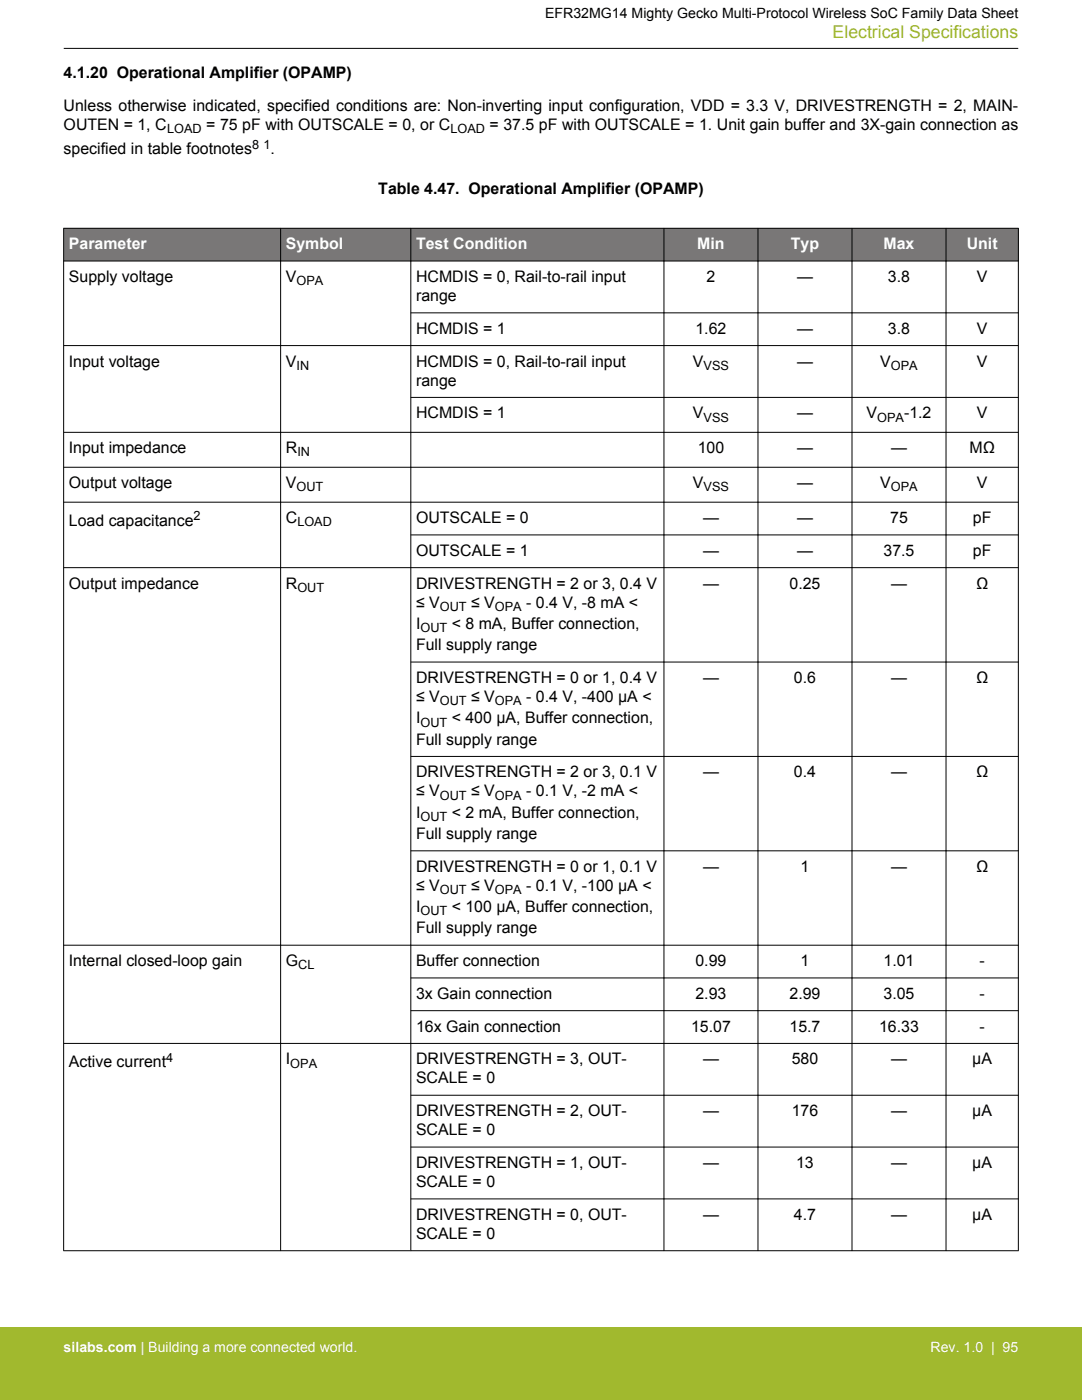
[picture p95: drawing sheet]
<svg xmlns="http://www.w3.org/2000/svg" width="216mm" height="279mm" viewBox="0 0 216 279" stroke-linecap="round" stroke-linejoin="round" font-family="sans-serif">
<defs><g id="words">
<text font-size="3.5" fill="#a1b92e" x="166.1" y="7.5">Electrical Specifications</text>
<g font-size="3.2">
<text x="12.7" y="15.5">4.1.20 Operational Amplifier (OPAMP)</text>
<text x="12.7" y="22.2">Unless otherwise indicated, specified conditions are: Non-inverting input configuration, VDD = 3.3 V, DRIVESTRENGTH = 2, MAIN-</text>
<text x="12.7" y="26">OUTEN = 1, C</text>
<text x="41.2" y="26">= 75 pF with OUTSCALE = 0, or C</text>
<text x="97.7" y="26">= 37.5 pF with OUTSCALE = 1. Unit gain buffer and 3X-gain connection as</text>
<text x="12.7" y="30.7">specified in table footnotes</text>
<text x="54" y="30.7">.</text>
<text x="75.5" y="38.7">Table 4.47. Operational Amplifier (OPAMP)</text>
<text x="13.7" y="56.3">Supply voltage</text>
<text x="57" y="56.3">V</text>
<text x="83" y="56.3">HCMDIS = 0, Rail-to-rail input</text>
<text x="141" y="56.3">2</text>
<text x="159" y="56.3">—</text>
<text x="177.2" y="56.3">3.8</text>
<text x="194.9" y="56.3">V</text>
<text x="83" y="60.1">range</text>
<text x="83" y="66.6">HCMDIS = 1</text>
<text x="138.8" y="66.6">1.62</text>
<text x="159" y="66.6">—</text>
<text x="177.2" y="66.6">3.8</text>
<text x="194.9" y="66.6">V</text>
<text x="13.7" y="73.1">Input voltage</text>
<text x="57" y="73.1">V</text>
<text x="83" y="73.1">HCMDIS = 0, Rail-to-rail input</text>
<text x="83" y="77">range</text>
<text x="138.3" y="73.1">V</text>
<text x="159" y="73.1">—</text>
<text x="175.6" y="73.1">V</text>
<text x="194.9" y="73.1">V</text>
<text x="83" y="83.5">HCMDIS = 1</text>
<text x="138.3" y="83.5">V</text>
<text x="159" y="83.5">—</text>
<text x="172.9" y="83.5">V</text>
<text x="180.4" y="83.5">-1.2</text>
<text x="194.9" y="83.5">V</text>
<text x="13.7" y="90.5">Input impedance</text>
<text x="57" y="90.5">R</text>
<text x="139.2" y="90.5">100</text>
<text x="159" y="90.5">—</text>
<text x="177.8" y="90.5">—</text>
<text x="193.4" y="90.5">MΩ</text>
<text x="13.7" y="97.4">Output voltage</text>
<text x="57" y="97.4">V</text>
<text x="138.3" y="97.4">V</text>
<text x="159" y="97.4">—</text>
<text x="175.6" y="97.4">V</text>
<text x="194.9" y="97.4">V</text>
<text x="13.7" y="104.9">Load capacitance</text>
<text x="57" y="104.4">C</text>
<text x="83" y="104.4">OUTSCALE = 0</text>
<text x="140.3" y="104.4">—</text>
<text x="159" y="104.4">—</text>
<text x="177.6" y="104.4">75</text>
<text x="194.1" y="104.4">pF</text>
<text x="83" y="110.9">OUTSCALE = 1</text>
<text x="140.3" y="110.9">—</text>
<text x="159" y="110.9">—</text>
<text x="176.3" y="110.9">37.5</text>
<text x="194.1" y="110.9">pF</text>
<text x="13.7" y="117.5">Output impedance</text>
<text x="57" y="117.5">R</text>
<text x="83" y="117.5">DRIVESTRENGTH = 2 or 3, 0.4 V</text>
<text x="140.3" y="117.5">—</text>
<text x="157.5" y="117.5">0.25</text>
<text x="177.8" y="117.5">—</text>
<text x="194.8" y="117.5">Ω</text>
<text x="83" y="121.3">≤ V</text>
<text x="83" y="125.5">I</text>
<text x="90.1" y="125.5">&lt; 8 mA, Buffer connection,</text>
<text x="94" y="121.3">≤ V</text>
<text x="105" y="121.3">- 0.4 V, -8 mA &lt;</text>
<text x="83" y="129.8">Full supply range</text>
<text x="83" y="136.3">DRIVESTRENGTH = 0 or 1, 0.4 V</text>
<text x="140.3" y="136.3">—</text>
<text x="158.4" y="136.3">0.6</text>
<text x="177.8" y="136.3">—</text>
<text x="194.8" y="136.3">Ω</text>
<text x="83" y="140.1">≤ V</text>
<text x="94" y="140.1">≤ V</text>
<text x="105" y="140.1">- 0.4 V, -400 µA &lt;</text>
<text x="83" y="148.6">Full supply range</text>
<text x="83" y="144.4">I</text>
<text x="90.1" y="144.4">&lt; 400 µA, Buffer connection,</text>
<text x="83" y="155.1">DRIVESTRENGTH = 2 or 3, 0.1 V</text>
<text x="140.3" y="155.1">—</text>
<text x="158.4" y="155.1">0.4</text>
<text x="177.8" y="155.1">—</text>
<text x="194.8" y="155.1">Ω</text>
<text x="83" y="159">≤ V</text>
<text x="94" y="159">≤ V</text>
<text x="105" y="159">- 0.1 V, -2 mA &lt;</text>
<text x="83" y="167.4">Full supply range</text>
<text x="83" y="163.2">I</text>
<text x="90.1" y="163.2">&lt; 2 mA, Buffer connection,</text>
<text x="83" y="174">DRIVESTRENGTH = 0 or 1, 0.1 V</text>
<text x="140.3" y="174">—</text>
<text x="159.7" y="174">1</text>
<text x="177.8" y="174">—</text>
<text x="194.8" y="174">Ω</text>
<text x="83" y="177.8">≤ V</text>
<text x="94" y="177.8">≤ V</text>
<text x="105" y="177.8">- 0.1 V, -100 µA &lt;</text>
<text x="83" y="182">I</text>
<text x="90.1" y="182">&lt; 100 µA, Buffer connection,</text>
<text x="83" y="186.3">Full supply range</text>
<text x="13.7" y="192.8">Internal closed-loop gain</text>
<text x="57" y="192.8">G</text>
<text x="83" y="192.8">Buffer connection</text>
<text x="138.8" y="192.8">0.99</text>
<text x="159.7" y="192.8">1</text>
<text x="176.3" y="192.8">1.01</text>
<text x="195.5" y="192.8">-</text>
<text x="83" y="199.4">3x Gain connection</text>
<text x="138.8" y="199.4">2.93</text>
<text x="157.5" y="199.4">2.99</text>
<text x="176.3" y="199.4">3.05</text>
<text x="195.5" y="199.4">-</text>
<text x="83" y="205.9">16x Gain connection</text>
<text x="137.9" y="205.9">15.07</text>
<text x="157.5" y="205.9">15.7</text>
<text x="175.4" y="205.9">16.33</text>
<text x="195.5" y="205.9">-</text>
<text x="13.7" y="212.9">Active current</text>
<text x="57" y="212.4">I</text>
<text x="83" y="212.4">DRIVESTRENGTH = 3, OUT-</text>
<text x="140.3" y="212.4">—</text>
<text x="158" y="212.4">580</text>
<text x="177.8" y="212.4">—</text>
<text x="194" y="212.4">µA</text>
<text x="83" y="216.2">SCALE = 0</text>
<text x="83" y="222.8">DRIVESTRENGTH = 2, OUT-</text>
<text x="83" y="226.6">SCALE = 0</text>
<text x="140.3" y="222.8">—</text>
<text x="158" y="222.8">176</text>
<text x="177.8" y="222.8">—</text>
<text x="194" y="222.8">µA</text>
<text x="83" y="233.1">DRIVESTRENGTH = 1, OUT-</text>
<text x="140.3" y="233.1">—</text>
<text x="158.9" y="233.1">13</text>
<text x="177.8" y="233.1">—</text>
<text x="194" y="233.1">µA</text>
<text x="83" y="236.9">SCALE = 0</text>
<text x="83" y="243.4">DRIVESTRENGTH = 0, OUT-</text>
<text x="140.3" y="243.4">—</text>
<text x="158.4" y="243.4">4.7</text>
<text x="177.8" y="243.4">—</text>
<text x="194" y="243.4">µA</text>
<text x="83" y="247.3">SCALE = 0</text>
</g>
<g font-size="3.2" fill="#fff">
<text x="13.7" y="49.7">Parameter</text>
<text x="57" y="49.7">Symbol</text>
<text x="83" y="49.7">Test Condition</text>
<text x="139.1" y="49.7">Min</text>
<text x="157.8" y="49.7">Typ</text>
<text x="176.3" y="49.7">Max</text>
<text x="192.9" y="49.7">Unit</text>
</g>
<text font-size="2.8" x="108.8" y="3.5">EFR32MG14 Mighty Gecko Multi-Protocol Wireless SoC Family Data Sheet</text>
<g font-size="2.8" fill="#fff">
<text x="12.7" y="269.9">silabs.com | Building a more connected world.</text>
<text x="185.7" y="269.9">Rev. 1.0 | 95</text>
</g>
<g font-size="2.5">
<text x="33.3" y="26.6">LOAD</text>
<text x="50.3" y="29.6">8</text>
<text x="52.6" y="29.6">1</text>
<text x="89.9" y="26.6">LOAD</text>
<text x="59.2" y="56.9">OPA</text>
<text x="59.2" y="73.8">IN</text>
<text x="140.4" y="73.8">VSS</text>
<text x="177.8" y="73.8">OPA</text>
<text x="140.4" y="84.1">VSS</text>
<text x="175" y="84.1">OPA</text>
<text x="59.3" y="91.1">IN</text>
<text x="59.2" y="98.1">OUT</text>
<text x="140.4" y="98.1">VSS</text>
<text x="177.8" y="98.1">OPA</text>
<text x="38.6" y="103.8">2</text>
<text x="59.3" y="105">LOAD</text>
<text x="59.3" y="118.1">OUT</text>
<text x="87.8" y="121.9">OUT</text>
<text x="98.7" y="121.9">OPA</text>
<text x="83.9" y="126.2">OUT</text>
<text x="87.8" y="140.8">OUT</text>
<text x="98.7" y="140.8">OPA</text>
<text x="83.9" y="145">OUT</text>
<text x="87.8" y="159.6">OUT</text>
<text x="98.7" y="159.6">OPA</text>
<text x="83.9" y="163.8">OUT</text>
<text x="87.8" y="178.4">OUT</text>
<text x="98.7" y="178.4">OPA</text>
<text x="83.9" y="182.7">OUT</text>
<text x="59.5" y="193.5">CL</text>
<text x="33.2" y="211.9">4</text>
<text x="57.9" y="213.1">OPA</text>
</g>
</g></defs>
<g fill="#797777">
<path d="M12.7 45.6h190.5v6.5h-190.5z" fill-rule="evenodd"/>
<path d="M12.7 45.6h190.5v6.5h-190.5z" fill-rule="evenodd"/>
</g>
<g fill="none" stroke="#000" stroke-width=".2">
<path d="M12.7 9.7h190.5M12.7 45.6h190.5M12.7 52.1h190.5M12.7 45.5v204.2M56 45.5v204.2M82 45.5v204.2M132.5 45.5v204.2M151.2 45.5v204.2M170 45.5v204.2M188.8 45.5v204.2M203.2 45.5v204.2M81.9 62.4h121.3"/>
<path d="M81.9 79.3h121.3M203.2 69h-190.5M12.7 86.3h190.5M12.7 93.3h190.5M12.7 100.2h190.5M12.7 113.3h190.5M81.9 106.8h121.3M81.9 132.1h121.3M81.9 151h121.3M81.9 169.8h121.3M12.7 188.6h190.5M81.9 195.2h121.3"/>
<path d="M12.7 208.2h190.5M81.9 201.7h121.3M81.9 218.6h121.3M81.9 228.9h121.3M81.9 239.3h121.3M203.2 249.6h-190.5"/>
</g>
<path d="M0 264.9h215.9v14.5h-215.9z" fill="#a1b92e"/>
<use href="#words"/>
</svg>
